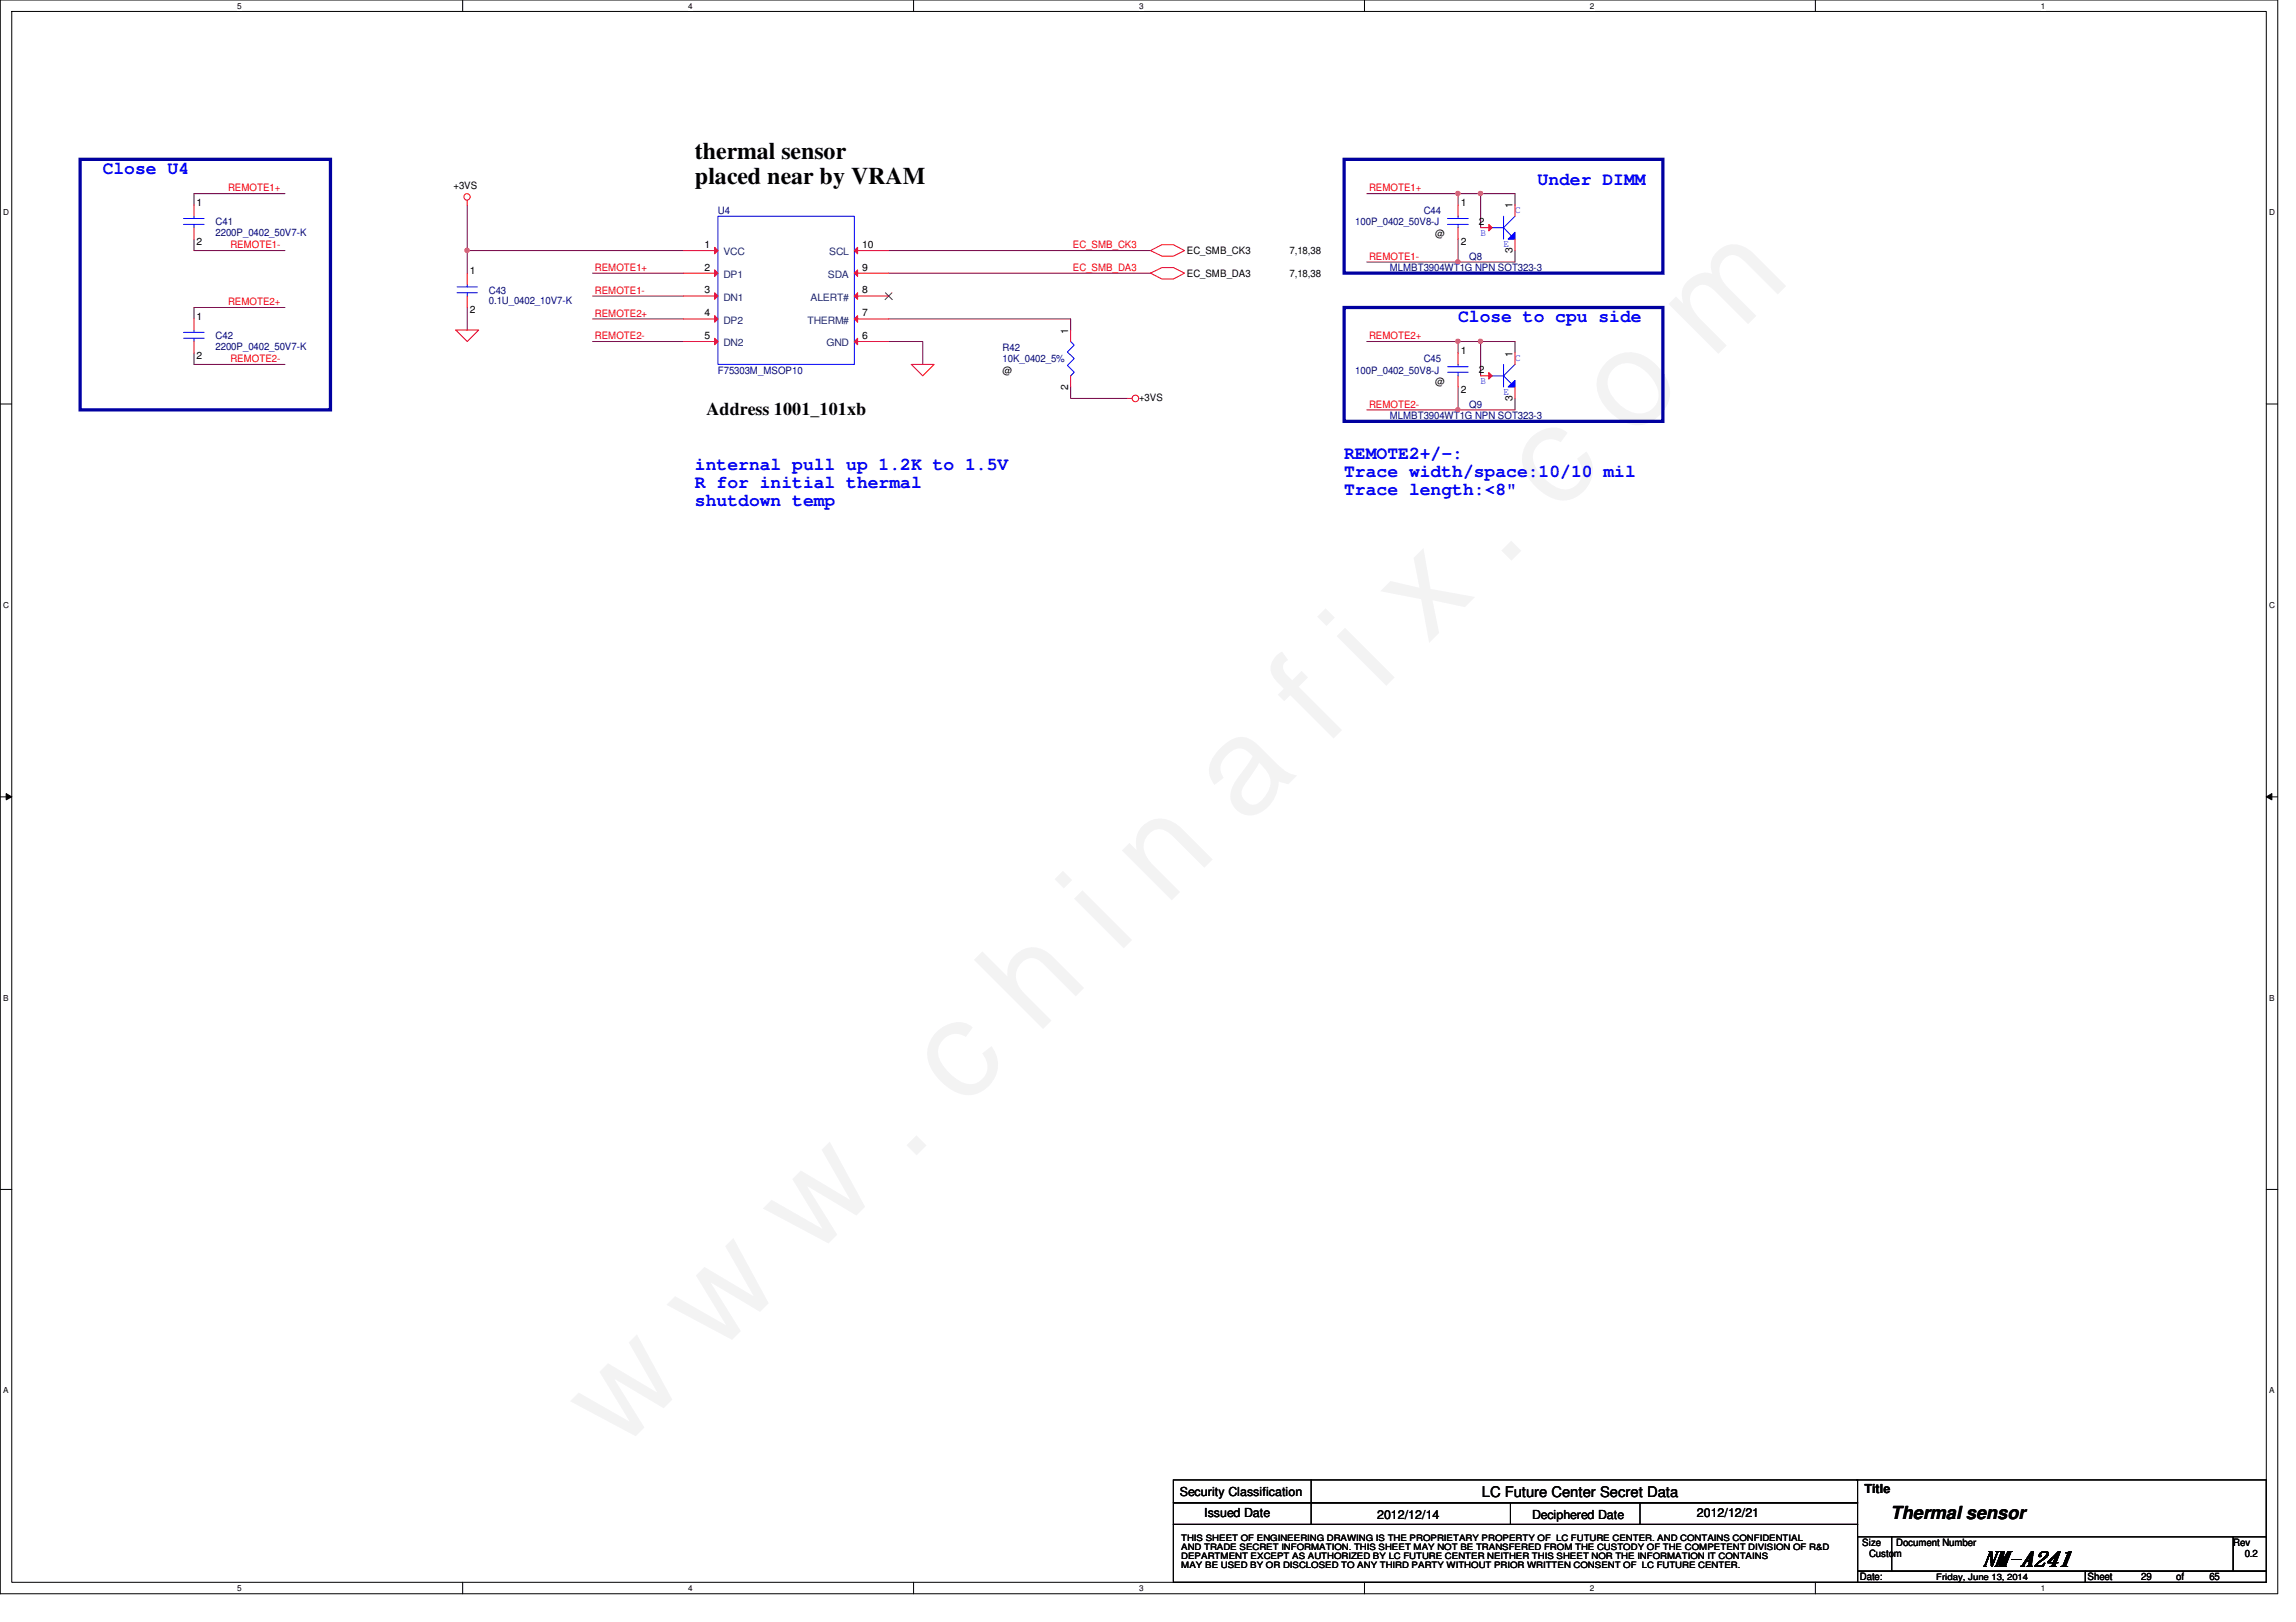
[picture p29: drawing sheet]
<svg xmlns="http://www.w3.org/2000/svg" width="297mm" height="210mm" viewBox="0 0 297 210" stroke-linecap="round" stroke-linejoin="round" font-family="sans-serif">
<defs><g id="words">
<text font-size="17.6" fill="#f0f" x="80.1" y="188" transform="rotate(-45 80.1 188)">w w w . c h i n a f i x . c o m</text>
<g font-size="3.1">
<text x="89.9" y="20.5">thermal sensor</text>
<text x="89.9" y="23.7">placed near by VRAM</text>
</g>
<text font-size="2.8" x="256.4" y="202.7">NM-A241</text>
<g font-size="2.3" fill="#00f">
<text x="13.3" y="22.5">Close U4</text>
<text x="198.9" y="24">Under DIMM</text>
<text x="188.6" y="41.7">Close to cpu side</text>
<text x="173.9" y="59.4">REMOTE2+/-:</text>
<text x="89.9" y="60.8">internal pull up 1.2K to 1.5V</text>
<text x="89.9" y="63.2">R for initial thermal</text>
<text x="89.9" y="65.5">shutdown temp</text>
<text x="173.9" y="61.7">Trace width/space:10/10 mil</text>
<text x="173.9" y="64">Trace length:&lt;8&quot;</text>
</g>
<g font-size="2.3">
<text x="91.4" y="53.7">Address 1001_101xb</text>
<text x="244.6" y="196.6">Thermal sensor</text>
</g>
<text font-size="1.9" x="191.7" y="193.7">LC Future Center Secret Data</text>
<g font-size="1.6">
<text x="152.7" y="193.5">Security Classification</text>
<text x="155.8" y="196.3">Issued Date</text>
<text x="178.2" y="196.5">2012/12/14</text>
<text x="198.2" y="196.5">Deciphered Date</text>
<text x="219.5" y="196.3">2012/12/21</text>
<text x="241.2" y="193.2">Title</text>
</g>
<g font-size="1.3">
<text x="25.4" y="26.7">1</text>
<text x="58.7" y="24.5">+3VS</text>
<text x="189" y="26.7">1</text>
<text x="191.3" y="29.1">2</text>
<text x="195.7" y="27" transform="rotate(-90 195.7 27)">1</text>
<text x="25.4" y="31.7">2</text>
<text x="60.8" y="35.5">1</text>
<text x="91.1" y="32.1">1</text>
<text x="91.1" y="35">2</text>
<text x="111.5" y="35">9</text>
<text x="111.5" y="32.1">10</text>
<text x="153.5" y="32.9">EC_SMB_CK3</text>
<text x="153.5" y="35.8">EC_SMB_DA3</text>
<text x="166.8" y="32.9">7,18,38</text>
<text x="166.8" y="35.8">7,18,38</text>
<text x="185.7" y="30.6">@</text>
<text x="189" y="31.7">2</text>
<text x="195.7" y="32.7" transform="rotate(-90 195.7 32.7)">3</text>
<text x="25.4" y="41.4">1</text>
<text x="60.8" y="40.5">2</text>
<text x="91.1" y="38">3</text>
<text x="91.1" y="40.9">4</text>
<text x="111.5" y="40.9">7</text>
<text x="111.5" y="38">8</text>
<text x="25.4" y="46.4">2</text>
<text x="91.1" y="43.9">5</text>
<text x="111.5" y="43.9">6</text>
<text x="138.2" y="43.2" transform="rotate(-90 138.2 43.2)">1</text>
<text x="189" y="45.8">1</text>
<text x="195.7" y="46.1" transform="rotate(-90 195.7 46.1)">1</text>
<text x="129.7" y="48.3">@</text>
<text x="138.2" y="50.4" transform="rotate(-90 138.2 50.4)">2</text>
<text x="147.4" y="51.9">+3VS</text>
<text x="185.7" y="49.8">@</text>
<text x="189" y="50.8">2</text>
<text x="191.3" y="48.3">2</text>
<text x="195.7" y="51.9" transform="rotate(-90 195.7 51.9)">3</text>
<text x="240.9" y="200.1">Size</text>
<text x="241.8" y="201.5">Custom</text>
<text x="245.3" y="200.1">Document Number</text>
<text x="288.9" y="200.1">Rev</text>
<text x="290.4" y="201.5">0.2</text>
<text x="240.6" y="204.5">Date:</text>
<text x="270.1" y="204.5">Sheet</text>
<text x="277" y="204.5">29</text>
<text x="281.6" y="204.5">of</text>
<text x="285.8" y="204.5">65</text>
</g>
<g font-size="1.3" fill="#000080">
<text x="27.9" y="29.2">C41</text>
<text x="92.9" y="27.7">U4</text>
<text x="175.3" y="29.2">100P_0402_50V8-J</text>
<text x="184.2" y="27.7">C44</text>
<text x="27.9" y="30.5">2200P_0402_50V7-K</text>
<text x="179.8" y="35.1">MLMBT3904WT1G NPN SOT323-3</text>
<text x="190.1" y="33.6">Q8</text>
<text x="63.2" y="38">C43</text>
<text x="63.2" y="39.4">0.1U_0402_10V7-K</text>
<text x="27.9" y="43.9">C42</text>
<text x="27.9" y="45.3">2200P_0402_50V7-K</text>
<text x="129.7" y="45.4">R42</text>
<text x="129.7" y="46.9">10K_0402_5%</text>
<text x="184.2" y="46.9">C45</text>
<text x="92.9" y="48.3">F75303M_MSOP10</text>
<text x="175.3" y="48.3">100P_0402_50V8-J</text>
<text x="190.1" y="52.7">Q9</text>
<text x="179.8" y="54.2">MLMBT3904WT1G NPN SOT323-3</text>
</g>
<g font-size="1.3" fill="#f00">
<text x="29.5" y="24.8">REMOTE1+</text>
<text x="177.1" y="24.8">REMOTE1+</text>
<text x="29.8" y="32.1">REMOTE1-</text>
<text x="77" y="35.1">REMOTE1+</text>
<text x="138.8" y="35.1">EC_SMB_DA3</text>
<text x="138.8" y="32.1">EC_SMB_CK3</text>
<text x="177.1" y="33.6">REMOTE1-</text>
<text x="29.5" y="39.5">REMOTE2+</text>
<text x="77" y="41">REMOTE2+</text>
<text x="77" y="38">REMOTE1-</text>
<text x="29.8" y="46.9">REMOTE2-</text>
<text x="77" y="43.9">REMOTE2-</text>
<text x="177.1" y="43.9">REMOTE2+</text>
<text x="177.1" y="52.7">REMOTE2-</text>
</g>
<g font-size="1.3" fill="#00f">
<text x="196" y="27.6">C</text>
<text x="191.6" y="30.5">B</text>
<text x="194.5" y="32">E</text>
<text x="196" y="46.7">C</text>
<text x="191.6" y="49.7">B</text>
<text x="194.5" y="51.1">E</text>
</g>
<g font-size="1.3" fill="#004080">
<text x="93.6" y="33">VCC</text>
<text x="93.6" y="35.9">DP1</text>
<text x="107.1" y="35.9">SDA</text>
<text x="107.3" y="33">SCL</text>
<text x="93.6" y="38.9">DN1</text>
<text x="93.6" y="41.9">DP2</text>
<text x="104.5" y="41.9">THERM#</text>
<text x="104.9" y="38.9">ALERT#</text>
<text x="93.6" y="44.8">DN2</text>
<text x="106.9" y="44.8">GND</text>
</g>
<g font-size="1.1">
<text x="30.7" y="1.1">5</text>
<text x="89" y="1.1">4</text>
<text x="147.4" y="1.1">3</text>
<text x="205.7" y="1.1">2</text>
<text x="264" y="1.1">1</text>
<text x=".4" y="27.9">D</text>
<text x="293.6" y="27.9">D</text>
<text x=".4" y="78.7">C</text>
<text x="293.6" y="78.7">C</text>
<text x=".4" y="129.5">B</text>
<text x="293.6" y="129.5">B</text>
<text x=".4" y="180.3">A</text>
<text x="293.6" y="180.3">A</text>
<text x="152.8" y="201.8">DEPARTMENT EXCEPT AS AUTHORIZED BY LC FUTURE CENTER NEITHER THIS SHEET NOR THE INFORMATION IT CONTAINS</text>
<text x="152.8" y="202.9">MAY BE USED BY OR DISCLOSED TO ANY THIRD PARTY WITHOUT PRIOR WRITTEN CONSENT OF LC FUTURE CENTER.</text>
<text x="152.8" y="199.4">THIS SHEET OF ENGINEERING DRAWING IS THE PROPRIETARY PROPERTY OF LC FUTURE CENTER. AND CONTAINS CONFIDENTIAL</text>
<text x="152.8" y="200.6">AND TRADE SECRET INFORMATION. THIS SHEET MAY NOT BE TRANSFERED FROM THE CUSTODY OF THE COMPETENT DIVISION OF R&amp;D</text>
<text x="30.7" y="205.9">5</text>
<text x="89" y="205.9">4</text>
<text x="147.4" y="205.9">3</text>
<text x="205.7" y="205.9">2</text>
<text x="250.5" y="204.4">Friday, June 13, 2014</text>
<text x="264" y="205.9">1</text>
</g>
</g></defs>
<path d="M0 0h294.7v206.2h-294.7zM1.5 1.5h291.7v203.3h-291.7z" fill="none" stroke="#000" stroke-width=".13"/>
<g fill="#fff">
<path d="M30.7 .2h.6v1.2h-.6z"/>
<path d="M30.7 204.9h.6v1.2h-.6z"/>
</g>
<path d="M59.9 0v1.5M59.9 204.8v1.4" fill="none" stroke="#000" stroke-width=".13"/>
<g fill="#fff">
<path d="M89 .2h.6v1.2h-.6z"/>
<path d="M89 204.9h.6v1.2h-.6z"/>
</g>
<path d="M118.2 0v1.5M118.2 204.8v1.4" fill="none" stroke="#000" stroke-width=".13"/>
<g fill="#fff">
<path d="M147.4 .2h.6v1.2h-.6z"/>
<path d="M147.4 204.9h.6v1.2h-.6z"/>
</g>
<path d="M176.5 0v1.5M176.5 204.8v1.4" fill="none" stroke="#000" stroke-width=".13"/>
<g fill="#fff">
<path d="M205.7 .2h.6v1.2h-.6z"/>
<path d="M205.7 204.9h.6v1.2h-.6z"/>
</g>
<path d="M234.9 0v1.5M234.9 204.8v1.4" fill="none" stroke="#000" stroke-width=".13"/>
<g fill="#fff">
<path d="M264 .2h.6v1.2h-.6z"/>
<path d="M264 204.9h.6v1.2h-.6z"/>
<path d="M.4 26.9h.8v1.2h-.8z"/>
<path d="M293.6 26.9h.7v1.2h-.7z"/>
<path d="M.4 77.7h.8v1.2h-.8z"/>
<path d="M293.6 77.7h.7v1.2h-.7z"/>
</g>
<path d="M0 52.3h1.5M293.2 52.3h1.5" fill="none" stroke="#000" stroke-width=".13"/>
<g fill="#fff">
<path d="M.4 128.5h.7v1.2h-.7z"/>
<path d="M293.6 128.5h.7v1.2h-.7z"/>
</g>
<path d="M0 103.1h1.5M.8 102.7l.7 .4-.7 .4zM293.2 103.1l.7-.4v.8zM293.2 103.1h1.5" fill="none" stroke="#000" stroke-width=".13"/>
<path d="M.8 102.7l.7 .4-.7 .4zM293.2 103.1l.7-.4v.8z" fill="#000"/>
<g fill="#fff">
<path d="M.4 179.3h.7v1.2h-.7z"/>
<path d="M293.6 179.3h.7v1.2h-.7z"/>
</g>
<path d="M0 153.9h1.5M293.2 153.9h1.5" fill="none" stroke="#000" stroke-width=".13"/>
<path d="M10.4 20.6h32.4v32.4h-32.4zM173.9 20.6h41.2v14.7h-41.2zM173.9 39.8h41.2v14.7h-41.2z" fill="none" stroke="#0000a0" stroke-width=".42"/>
<path d="M25.1 30.9v1.5h11.8M36.9 39.8h-11.8v1.5M36.9 25.1h-11.8v1.4M60.4 39.8v2.9M88.4 32.4h-28v2.9M115 35.3h33.8M115 32.4h33.8M25.1 45.7v1.5h11.8" fill="none" stroke="#800040" stroke-width=".13"/>
<circle cx="60.4" cy="32.4" r=".29" fill="#f0f"/>
<circle cx="60.4" cy="32.4" r=".29" fill="none" stroke="#f0f" stroke-width=".13"/>
<path d="M60.4 26.5v5.9" fill="none" stroke="#800040" stroke-width=".13"/>
<g fill="none" stroke="#f00" stroke-width=".13">
<path d="M25.1 26.5v1.5M25.1 29.5v1.4M60.4 26v.5M60.4 35.3v1.5M60.4 38.3v1.5M25.1 41.3v1.4M25.1 44.2v1.5M59 42.7h2.9l-1.5 1.5z"/>
<circle cx="60.4" cy="25.5" r=".42"/>
</g>
<path d="M151.8 191.5h88.5v3h-88.5zM151.8 194.5h88.5v2.8h-88.5zM151.8 197.3h88.5v7.5h-88.5zM169.6 191.5v5.8M195.4 194.5v2.8M212.2 194.5v2.8M240.2 191.5h53v7.4M240.3 198.9h4.4v4.4h-4.4zM244.7 198.9h44.2v4.4h-44.2zM288.9 198.9h4.3v4.4h-4.3zM240.3 203.3h29.5v1.5h-29.5zM269.8 203.3h23.4v1.5h-23.4z" fill="none" stroke="#000" stroke-width=".13"/>
<path d="M23.7 29h2.7M23.7 28.3h2.7M25.1 28v.3M25.1 29v.5M59.1 37.9h2.7M59.1 37.1h2.7M60.4 36.8v.3M60.4 37.9v.4M23.7 43.8h2.7M23.7 43h2.7M25.1 42.7v.3M25.1 43.8v.4" fill="none" stroke="#00f" stroke-width=".13"/>
<circle cx="60.4" cy="32.4" r=".29" fill="#f0f"/>
<circle cx="60.4" cy="32.4" r=".29" fill="none" stroke="#f0f" stroke-width=".13"/>
<use href="#words"/>
</svg>
